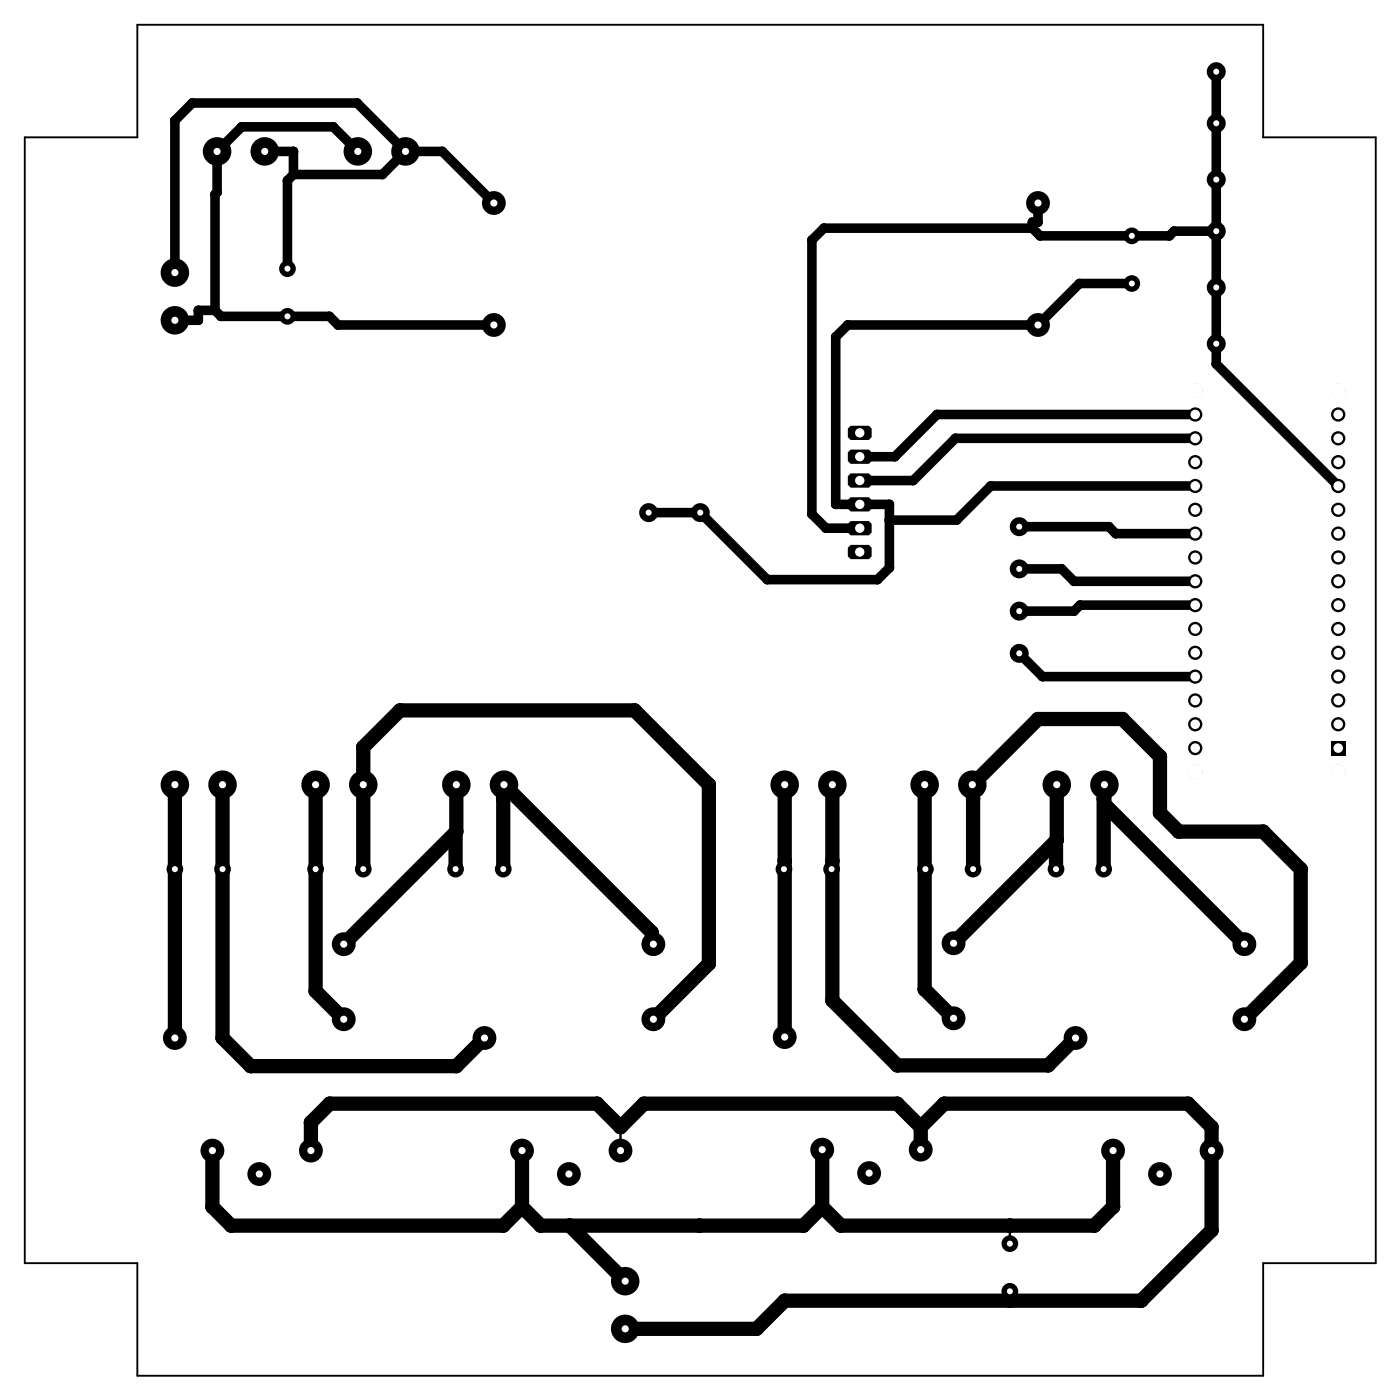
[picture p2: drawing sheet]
<svg xmlns="http://www.w3.org/2000/svg" width="149mm" height="149mm" viewBox="0 0 149 149" stroke-linecap="round" stroke-linejoin="round" font-family="sans-serif">
<g fill="none" stroke="#000" stroke-width="1.5">
<path d="M18.6 83.6v27M23.7 83.6v27l3 3h21.9l3-3M33.6 83.6v22l3 3M38.7 92.6v-13l3.9-3.9h25l8 7.9v19.1l-6 5.9M48.6 88.7l-12 11.9M48.6 88.7v3.9M48.6 83.6v5v.1M53.6 92.6v-7.4l.1-1.6 15.7 15.8 .2 1.2M83.6 83.6v26.9M88.7 83.6v23l6.9 7h16.1l2.9-3M98.6 83.6v21.9l3 3M103.7 92.6v-7.4l-.1-1.6 7-7h9l4 4v6l2 2h9l4 4v10l-6 6"/>
<path d="M112.6 89.6l-11 10.9M112.6 89.6v3M112.6 83.6v5.9v.1M117.6 92.6v-7.4l.1-1.6v2.1l14.9 14.9M22.6 122.6v6l2 2h29l2-2M55.6 128.6l2 2h28l2-2M55.6 122.6v6M60.7 130.6l5.9 6M87.6 122.5v6.1M98.1 120.1v2.4M98.1 120.1l2.5-2.5h26l2.5 2.5v11l-7.5 7.5h-38l-3 3h-14M98.1 120.1l-2.5-2.5h-27l-2.5 2.5-2.5-2.5h-28.5l-2 2v3"/>
<path d="M118.6 122.6v6l-2 2h-27l-2-2"/>
</g>
<g fill="#000">
<circle cx="18.6" cy="12.8" r=".51"/>
<circle cx="20.5" cy="11" r=".51"/>
<circle cx="25.8" cy="13.5" r=".51"/>
<circle cx="30.6" cy="19.2" r=".51"/>
<circle cx="31.3" cy="18.6" r=".51"/>
<circle cx="31.3" cy="16.1" r=".51"/>
<circle cx="35.5" cy="13.5" r=".51"/>
<circle cx="38.1" cy="11" r=".51"/>
<circle cx="40.8" cy="18.6" r=".51"/>
<circle cx="47.1" cy="16.1" r=".51"/>
<circle cx="18.6" cy="34.1" r="1.52"/>
<circle cx="21.1" cy="33.1" r=".51"/>
<circle cx="21.1" cy="34.1" r=".51"/>
<circle cx="22.9" cy="20.7" r=".51"/>
<circle cx="22.9" cy="33.1" r=".51"/>
<circle cx="23.1" cy="20.5" r=".51"/>
<circle cx="23.5" cy="33.7" r=".51"/>
<circle cx="35.1" cy="33.7" r=".51"/>
<circle cx="36" cy="34.6" r=".51"/>
<circle cx="86.5" cy="25.6" r=".51"/>
<circle cx="87.8" cy="24.3" r=".51"/>
<circle cx="89.1" cy="35.9" r=".51"/>
<circle cx="90.4" cy="34.6" r=".51"/>
<circle cx="110" cy="23.7" r=".51"/>
<circle cx="110" cy="24.3" r=".51"/>
<circle cx="110.6" cy="23.7" r=".51"/>
<circle cx="110.9" cy="25.1" r=".51"/>
<circle cx="115.1" cy="30.2" r=".51"/>
<circle cx="124.6" cy="25.1" r=".51"/>
<circle cx="125.1" cy="24.6" r=".51"/>
<circle cx="129.6" cy="38.8" r=".51"/>
<circle cx="86.5" cy="54.8" r=".51"/>
<circle cx="88" cy="56.3" r=".51"/>
<circle cx="89.1" cy="53.8" r=".51"/>
<circle cx="94.8" cy="55.4" r=".51"/>
<circle cx="94.8" cy="53.8" r=".51"/>
<circle cx="95.4" cy="48.7" r=".51"/>
<circle cx="97.3" cy="51.2" r=".51"/>
<circle cx="99.9" cy="44.2" r=".51"/>
<circle cx="101.8" cy="46.7" r=".51"/>
<circle cx="102" cy="55.4" r=".51"/>
<circle cx="105.6" cy="51.8" r=".51"/>
<circle cx="118.2" cy="56.1" r=".51"/>
<circle cx="118.9" cy="56.9" r=".51"/>
<circle cx="127.4" cy="46.7" r=".51"/>
<circle cx="127.4" cy="51.8" r=".51"/>
<circle cx="127.4" cy="44.2" r=".51"/>
<circle cx="127.4" cy="56.9" r=".51"/>
<circle cx="142.6" cy="51.8" r=".51"/>
<circle cx="38.7" cy="79.6" r=".76"/>
<circle cx="42.6" cy="75.7" r=".76"/>
<circle cx="67.6" cy="75.7" r=".76"/>
<circle cx="81.8" cy="61.8" r=".51"/>
<circle cx="93.5" cy="61.8" r=".51"/>
<circle cx="94.8" cy="60.5" r=".51"/>
<circle cx="110.6" cy="76.6" r=".76"/>
<circle cx="111.1" cy="72.1" r=".51"/>
<circle cx="113.2" cy="60.6" r=".51"/>
<circle cx="114.5" cy="62" r=".51"/>
<circle cx="114.5" cy="65.1" r=".51"/>
<circle cx="115.1" cy="64.5" r=".51"/>
<circle cx="119.6" cy="76.6" r=".76"/>
<circle cx="127.4" cy="72.1" r=".51"/>
<circle cx="48.6" cy="88.7" r=".76"/>
<circle cx="48.6" cy="85.2" r=".12"/>
<circle cx="48.6" cy="88.7" r=".12"/>
<circle cx="48.6" cy="88.6" r=".76"/>
<circle cx="53.6" cy="85.2" r=".76"/>
<circle cx="69.4" cy="99.4" r=".76"/>
<circle cx="75.6" cy="83.6" r=".76"/>
<circle cx="83.6" cy="91.8" r=".76"/>
<circle cx="83.6" cy="91.8" r=".12"/>
<circle cx="88.7" cy="91.8" r=".76"/>
<circle cx="88.7" cy="91.8" r=".12"/>
<circle cx="98.6" cy="85.2" r=".12"/>
<circle cx="103.7" cy="85.2" r=".76"/>
<circle cx="112.6" cy="89.6" r=".76"/>
<circle cx="112.6" cy="85.2" r=".12"/>
<circle cx="112.6" cy="89.6" r=".12"/>
<circle cx="112.6" cy="89.5" r=".76"/>
<circle cx="117.6" cy="85.2" r=".76"/>
<circle cx="117.7" cy="85.7" r=".76"/>
<circle cx="123.6" cy="80.6" r=".76"/>
<circle cx="123.6" cy="86.6" r=".76"/>
<circle cx="125.6" cy="88.6" r=".76"/>
<circle cx="134.6" cy="88.6" r=".76"/>
<circle cx="138.6" cy="92.6" r=".76"/>
<circle cx="23.7" cy="110.6" r=".76"/>
<circle cx="26.7" cy="113.6" r=".76"/>
<circle cx="33.1" cy="119.6" r=".76"/>
<circle cx="33.6" cy="105.6" r=".76"/>
<circle cx="35.1" cy="117.6" r=".76"/>
<circle cx="48.6" cy="113.6" r=".76"/>
<circle cx="63.6" cy="117.6" r=".76"/>
<circle cx="68.6" cy="117.6" r=".76"/>
<circle cx="75.6" cy="102.7" r=".76"/>
<circle cx="88.7" cy="106.6" r=".76"/>
<circle cx="95.6" cy="113.6" r=".76"/>
<circle cx="95.6" cy="117.6" r=".76"/>
<circle cx="98.6" cy="105.5" r=".76"/>
<circle cx="100.6" cy="117.6" r=".76"/>
<circle cx="111.7" cy="113.6" r=".76"/>
<circle cx="126.6" cy="117.6" r=".76"/>
<circle cx="138.6" cy="102.6" r=".76"/>
<circle cx="22.6" cy="128.6" r=".76"/>
<circle cx="24.6" cy="130.6" r=".76"/>
<circle cx="53.6" cy="130.6" r=".76"/>
<circle cx="55.6" cy="128.6" r=".76"/>
<circle cx="57.6" cy="130.6" r=".76"/>
<circle cx="60.7" cy="130.6" r=".76"/>
<circle cx="66.1" cy="120.1" r=".76"/>
<circle cx="66.1" cy="120.1" r=".12"/>
<circle cx="74.6" cy="130.6" r=".76"/>
<circle cx="83.6" cy="138.6" r=".76"/>
<circle cx="85.6" cy="130.6" r=".76"/>
<circle cx="87.6" cy="128.6" r=".76"/>
<circle cx="89.6" cy="130.6" r=".76"/>
<circle cx="98.1" cy="120.1" r=".76"/>
<circle cx="107.6" cy="138.6" r=".51"/>
<circle cx="107.6" cy="130.6" r=".76"/>
<circle cx="107.6" cy="138.6" r=".76"/>
<circle cx="107.6" cy="130.6" r=".12"/>
<circle cx="116.6" cy="130.6" r=".76"/>
<circle cx="118.6" cy="128.6" r=".76"/>
<circle cx="121.6" cy="138.6" r=".76"/>
<circle cx="129.1" cy="131.1" r=".76"/>
<circle cx="129.1" cy="120.1" r=".76"/>
<circle cx="80.6" cy="141.6" r=".76"/>
</g>
<path d="M48.6 83.6v5.1M83.6 91.7v.9M88.7 91.7l-.1 .9M98.6 83.6v1.6v7.4M112.6 83.6v6M66.1 120.1v2.5M107.6 130.6v2" fill="none" stroke="#000" stroke-width=".25"/>
<g fill="none" stroke="#000" stroke-width="1">
<path d="M28.2 16.1h3.1v2.5M31.3 18.6l-.7 .6v9.4M38.1 16.1l-2.6-2.6h-9.7l-2.7 2.6v4.4l-.2 .2v12.4M43.2 16.1l-5.1-5.1h-17.6l-1.9 1.8v16.3M43.2 16.1h3.9l5.5 5.5M43.2 16.1l-2.4 2.5h-9.5M129.6 7.6v31.2l13 13M22.9 33.1l.6 .6h11.6l.9 .9h16.6M22.9 33.1h-1.8v1h-2.5M110 24.3h-22.2l-1.3 1.3v29.2l1.5 1.5h3.6M110 24.3l.9 .8h13.7l.5-.5h4.5M110.6 21.6v2.1h-.6v.6"/>
<path d="M120.6 30.2h-5.5l-4.5 4.4h-20.2l-1.3 1.3v17.9h5.7v6.7l-1.3 1.3h-11.7l-7.2-7.2h-5.5M108.6 56.1h9.6l.7 .8h8.5M127.4 46.7h-25.6l-4.5 4.5h-5.7M127.4 44.2h-27.5l-4.5 4.5h-3.8M127.4 51.8h-21.8l-3.6 3.6h-7.2M108.6 69.6l2.5 2.5h16.3M108.6 60.6h4.6l1.3 1.4h12.9M127.4 64.5h-12.3l-.6 .6h-5.9M107.6 137.6v1"/>
</g>
<g fill="#000">
<circle cx="127.4" cy="51.8" r=".51"/>
<circle cx="127.4" cy="46.7" r=".51"/>
<circle cx="127.4" cy="44.2" r=".51"/>
<circle cx="127.4" cy="56.9" r=".51"/>
<circle cx="142.6" cy="51.8" r=".51"/>
<circle cx="127.4" cy="72.1" r=".51"/>
</g>
<circle cx="18.6" cy="34.1" r=".38" fill="#fff"/>
<circle cx="18.6" cy="29.1" r="1.52" fill="#000"/>
<circle cx="18.6" cy="29.1" r=".38" fill="#fff"/>
<circle cx="23.1" cy="16.1" r="1.52" fill="#000"/>
<circle cx="23.1" cy="16.1" r=".38" fill="#fff"/>
<circle cx="28.2" cy="16.1" r="1.52" fill="#000"/>
<circle cx="28.2" cy="16.1" r=".38" fill="#fff"/>
<circle cx="38.1" cy="16.1" r="1.52" fill="#000"/>
<circle cx="38.1" cy="16.1" r=".38" fill="#fff"/>
<circle cx="43.2" cy="16.1" r="1.52" fill="#000"/>
<circle cx="43.2" cy="16.1" r=".38" fill="#fff"/>
<circle cx="30.6" cy="28.6" r=".89" fill="#000"/>
<circle cx="30.6" cy="28.6" r=".32" fill="#fff"/>
<circle cx="30.6" cy="33.7" r=".89" fill="#000"/>
<circle cx="30.6" cy="33.7" r=".32" fill="#fff"/>
<circle cx="52.6" cy="21.6" r="1.27" fill="#000"/>
<circle cx="52.6" cy="21.6" r=".38" fill="#fff"/>
<circle cx="52.6" cy="34.6" r="1.27" fill="#000"/>
<circle cx="52.6" cy="34.6" r=".38" fill="#fff"/>
<circle cx="110.6" cy="21.6" r="1.27" fill="#000"/>
<circle cx="110.6" cy="21.6" r=".38" fill="#fff"/>
<circle cx="110.6" cy="34.6" r="1.27" fill="#000"/>
<circle cx="110.6" cy="34.6" r=".38" fill="#fff"/>
<circle cx="120.6" cy="25.1" r=".89" fill="#000"/>
<circle cx="120.6" cy="25.1" r=".32" fill="#fff"/>
<circle cx="120.6" cy="30.2" r=".89" fill="#000"/>
<circle cx="120.6" cy="30.2" r=".32" fill="#fff"/>
<path d="M141.9 79h1.5v1.5h-1.5z" fill="#000"/>
<circle cx="142.6" cy="79.7" r=".51" fill="#fff"/>
<circle cx="142.6" cy="77.2" r=".76" fill="#000"/>
<circle cx="142.6" cy="77.2" r=".51" fill="#fff"/>
<circle cx="142.6" cy="74.7" r=".76" fill="#000"/>
<circle cx="142.6" cy="74.7" r=".51" fill="#fff"/>
<circle cx="142.6" cy="72.1" r=".76" fill="#000"/>
<circle cx="142.6" cy="72.1" r=".51" fill="#fff"/>
<circle cx="142.6" cy="69.6" r=".76" fill="#000"/>
<circle cx="142.6" cy="69.6" r=".51" fill="#fff"/>
<circle cx="142.6" cy="67" r=".76" fill="#000"/>
<circle cx="142.6" cy="67" r=".51" fill="#fff"/>
<circle cx="142.6" cy="64.5" r=".76" fill="#000"/>
<circle cx="142.6" cy="64.5" r=".51" fill="#fff"/>
<circle cx="142.6" cy="62" r=".76" fill="#000"/>
<circle cx="142.6" cy="62" r=".51" fill="#fff"/>
<circle cx="142.6" cy="59.4" r=".76" fill="#000"/>
<circle cx="142.6" cy="59.4" r=".51" fill="#fff"/>
<circle cx="142.6" cy="56.9" r=".76" fill="#000"/>
<circle cx="142.6" cy="56.9" r=".51" fill="#fff"/>
<circle cx="142.6" cy="54.3" r=".76" fill="#000"/>
<circle cx="142.6" cy="54.3" r=".51" fill="#fff"/>
<circle cx="142.6" cy="51.8" r=".76" fill="#000"/>
<circle cx="142.6" cy="51.8" r=".51" fill="#fff"/>
<circle cx="142.6" cy="49.3" r=".76" fill="#000"/>
<circle cx="142.6" cy="49.3" r=".51" fill="#fff"/>
<circle cx="142.6" cy="46.7" r=".76" fill="#000"/>
<circle cx="142.6" cy="46.7" r=".51" fill="#fff"/>
<circle cx="142.6" cy="44.2" r=".76" fill="#000"/>
<circle cx="142.6" cy="44.2" r=".51" fill="#fff"/>
<circle cx="127.4" cy="44.2" r=".76" fill="#000"/>
<circle cx="127.4" cy="44.2" r=".51" fill="#fff"/>
<circle cx="127.4" cy="46.7" r=".76" fill="#000"/>
<circle cx="127.4" cy="46.7" r=".51" fill="#fff"/>
<circle cx="127.4" cy="49.3" r=".76" fill="#000"/>
<circle cx="127.4" cy="49.3" r=".51" fill="#fff"/>
<circle cx="127.4" cy="51.8" r=".76" fill="#000"/>
<circle cx="127.4" cy="51.8" r=".51" fill="#fff"/>
<circle cx="127.4" cy="54.3" r=".76" fill="#000"/>
<circle cx="127.4" cy="54.3" r=".51" fill="#fff"/>
<circle cx="127.4" cy="56.9" r=".76" fill="#000"/>
<circle cx="127.4" cy="56.9" r=".51" fill="#fff"/>
<circle cx="127.4" cy="59.4" r=".76" fill="#000"/>
<circle cx="127.4" cy="59.4" r=".51" fill="#fff"/>
<circle cx="127.4" cy="62" r=".76" fill="#000"/>
<circle cx="127.4" cy="62" r=".51" fill="#fff"/>
<circle cx="127.4" cy="64.5" r=".76" fill="#000"/>
<circle cx="127.4" cy="64.5" r=".51" fill="#fff"/>
<circle cx="127.4" cy="67" r=".76" fill="#000"/>
<circle cx="127.4" cy="67" r=".51" fill="#fff"/>
<circle cx="127.4" cy="69.6" r=".76" fill="#000"/>
<circle cx="127.4" cy="69.6" r=".51" fill="#fff"/>
<circle cx="127.4" cy="72.1" r=".76" fill="#000"/>
<circle cx="127.4" cy="72.1" r=".51" fill="#fff"/>
<circle cx="127.4" cy="74.7" r=".76" fill="#000"/>
<circle cx="127.4" cy="74.7" r=".51" fill="#fff"/>
<circle cx="127.4" cy="77.2" r=".76" fill="#000"/>
<circle cx="127.4" cy="77.2" r=".51" fill="#fff"/>
<circle cx="127.4" cy="79.7" r=".76" fill="#000"/>
<circle cx="127.4" cy="79.7" r=".51" fill="#fff"/>
<circle cx="127.4" cy="82.3" r=".76" fill="#000"/>
<circle cx="127.4" cy="82.3" r=".81" fill="#fff"/>
<circle cx="142.6" cy="82.3" r=".76" fill="#000"/>
<circle cx="142.6" cy="82.3" r=".81" fill="#fff"/>
<circle cx="142.6" cy="41.6" r=".76" fill="#000"/>
<circle cx="142.6" cy="41.6" r=".81" fill="#fff"/>
<circle cx="127.4" cy="41.6" r=".76" fill="#000"/>
<circle cx="127.4" cy="41.6" r=".81" fill="#fff"/>
<path d="M90.7 45.4h1.9l.3 .3v.9l-.3 .3h-1.9l-.3-.3v-.9z" fill-rule="evenodd" fill="#000"/>
<circle cx="91.6" cy="46.1" r=".5" fill="#fff"/>
<path d="M90.7 47.9h1.9l.3 .3v.9l-.3 .3h-1.9l-.3-.3v-.9z" fill-rule="evenodd" fill="#000"/>
<circle cx="91.6" cy="48.7" r=".5" fill="#fff"/>
<path d="M90.7 50.5h1.9l.3 .3v.9l-.3 .3h-1.9l-.3-.3v-.9z" fill-rule="evenodd" fill="#000"/>
<circle cx="91.6" cy="51.2" r=".5" fill="#fff"/>
<path d="M90.7 53h1.9l.3 .3v.9l-.3 .3h-1.9l-.3-.3v-.9z" fill-rule="evenodd" fill="#000"/>
<circle cx="91.6" cy="53.8" r=".5" fill="#fff"/>
<path d="M90.7 55.5h1.9l.3 .3v1l-.3 .3h-1.9l-.3-.3v-1z" fill-rule="evenodd" fill="#000"/>
<circle cx="91.6" cy="56.3" r=".5" fill="#fff"/>
<path d="M90.7 58.1h1.9l.3 .3v.9l-.3 .3h-1.9l-.3-.3v-.9z" fill-rule="evenodd" fill="#000"/>
<circle cx="91.6" cy="58.8" r=".5" fill="#fff"/>
<circle cx="74.6" cy="54.6" r="1.01" fill="#000"/>
<circle cx="74.6" cy="54.6" r=".32" fill="#fff"/>
<circle cx="69.1" cy="54.6" r="1.01" fill="#000"/>
<circle cx="69.1" cy="54.6" r=".32" fill="#fff"/>
<circle cx="129.6" cy="7.6" r="1.01" fill="#000"/>
<circle cx="129.6" cy="7.6" r=".32" fill="#fff"/>
<circle cx="129.6" cy="13.1" r="1.01" fill="#000"/>
<circle cx="129.6" cy="13.1" r=".32" fill="#fff"/>
<circle cx="108.6" cy="65.1" r="1.01" fill="#000"/>
<circle cx="108.6" cy="65.1" r=".32" fill="#fff"/>
<circle cx="108.6" cy="56.1" r="1.01" fill="#000"/>
<circle cx="108.6" cy="56.1" r=".32" fill="#fff"/>
<circle cx="108.6" cy="69.6" r="1.01" fill="#000"/>
<circle cx="108.6" cy="69.6" r=".32" fill="#fff"/>
<circle cx="108.6" cy="60.6" r="1.01" fill="#000"/>
<circle cx="108.6" cy="60.6" r=".32" fill="#fff"/>
<circle cx="129.6" cy="19.1" r="1.01" fill="#000"/>
<circle cx="129.6" cy="19.1" r=".32" fill="#fff"/>
<circle cx="129.6" cy="24.6" r="1.01" fill="#000"/>
<circle cx="129.6" cy="24.6" r=".32" fill="#fff"/>
<circle cx="129.6" cy="30.6" r="1.01" fill="#000"/>
<circle cx="129.6" cy="30.6" r=".32" fill="#fff"/>
<circle cx="129.6" cy="36.6" r="1.01" fill="#000"/>
<circle cx="129.6" cy="36.6" r=".32" fill="#fff"/>
<circle cx="51.6" cy="110.6" r="1.27" fill="#000"/>
<circle cx="51.6" cy="110.6" r=".38" fill="#fff"/>
<circle cx="69.6" cy="100.6" r="1.27" fill="#000"/>
<circle cx="69.6" cy="100.6" r=".38" fill="#fff"/>
<circle cx="69.6" cy="108.6" r="1.27" fill="#000"/>
<circle cx="69.6" cy="108.6" r=".38" fill="#fff"/>
<circle cx="55.6" cy="122.6" r="1.27" fill="#000"/>
<circle cx="55.6" cy="122.6" r=".38" fill="#fff"/>
<circle cx="66.1" cy="122.6" r="1.27" fill="#000"/>
<circle cx="66.1" cy="122.6" r=".38" fill="#fff"/>
<circle cx="60.6" cy="125.1" r="1.27" fill="#000"/>
<circle cx="60.6" cy="125.1" r=".38" fill="#fff"/>
<circle cx="114.6" cy="110.6" r="1.27" fill="#000"/>
<circle cx="114.6" cy="110.6" r=".38" fill="#fff"/>
<circle cx="132.6" cy="100.6" r="1.27" fill="#000"/>
<circle cx="132.6" cy="100.6" r=".38" fill="#fff"/>
<circle cx="132.6" cy="108.6" r="1.27" fill="#000"/>
<circle cx="132.6" cy="108.6" r=".38" fill="#fff"/>
<circle cx="118.6" cy="122.6" r="1.27" fill="#000"/>
<circle cx="118.6" cy="122.6" r=".38" fill="#fff"/>
<circle cx="129.1" cy="122.6" r="1.27" fill="#000"/>
<circle cx="129.1" cy="122.6" r=".38" fill="#fff"/>
<circle cx="123.6" cy="125.1" r="1.27" fill="#000"/>
<circle cx="123.6" cy="125.1" r=".38" fill="#fff"/>
<circle cx="66.6" cy="141.6" r="1.52" fill="#000"/>
<circle cx="66.6" cy="141.6" r=".38" fill="#fff"/>
<circle cx="66.6" cy="136.6" r="1.52" fill="#000"/>
<circle cx="66.6" cy="136.6" r=".38" fill="#fff"/>
<circle cx="107.6" cy="137.6" r=".89" fill="#000"/>
<circle cx="107.6" cy="137.6" r=".32" fill="#fff"/>
<circle cx="107.6" cy="132.6" r=".89" fill="#000"/>
<circle cx="107.6" cy="132.6" r=".32" fill="#fff"/>
<circle cx="18.6" cy="110.6" r="1.27" fill="#000"/>
<circle cx="18.6" cy="110.6" r=".38" fill="#fff"/>
<circle cx="36.6" cy="100.6" r="1.27" fill="#000"/>
<circle cx="36.6" cy="100.6" r=".38" fill="#fff"/>
<circle cx="36.6" cy="108.6" r="1.27" fill="#000"/>
<circle cx="36.6" cy="108.6" r=".38" fill="#fff"/>
<circle cx="22.6" cy="122.6" r="1.27" fill="#000"/>
<circle cx="22.6" cy="122.6" r=".38" fill="#fff"/>
<circle cx="33.1" cy="122.6" r="1.27" fill="#000"/>
<circle cx="33.1" cy="122.6" r=".38" fill="#fff"/>
<circle cx="27.6" cy="125.1" r="1.27" fill="#000"/>
<circle cx="27.6" cy="125.1" r=".38" fill="#fff"/>
<circle cx="83.6" cy="110.5" r="1.27" fill="#000"/>
<circle cx="83.6" cy="110.5" r=".38" fill="#fff"/>
<circle cx="101.6" cy="100.5" r="1.27" fill="#000"/>
<circle cx="101.6" cy="100.5" r=".38" fill="#fff"/>
<circle cx="101.6" cy="108.5" r="1.27" fill="#000"/>
<circle cx="101.6" cy="108.5" r=".38" fill="#fff"/>
<circle cx="87.6" cy="122.5" r="1.27" fill="#000"/>
<circle cx="87.6" cy="122.5" r=".38" fill="#fff"/>
<circle cx="98.1" cy="122.5" r="1.27" fill="#000"/>
<circle cx="98.1" cy="122.5" r=".38" fill="#fff"/>
<circle cx="92.6" cy="125" r="1.27" fill="#000"/>
<circle cx="92.6" cy="125" r=".38" fill="#fff"/>
<circle cx="18.6" cy="83.6" r="1.52" fill="#000"/>
<circle cx="18.6" cy="83.6" r=".38" fill="#fff"/>
<circle cx="23.7" cy="83.6" r="1.52" fill="#000"/>
<circle cx="23.7" cy="83.6" r=".38" fill="#fff"/>
<circle cx="83.6" cy="83.6" r="1.52" fill="#000"/>
<circle cx="83.6" cy="83.6" r=".38" fill="#fff"/>
<circle cx="88.7" cy="83.6" r="1.52" fill="#000"/>
<circle cx="88.7" cy="83.6" r=".38" fill="#fff"/>
<circle cx="38.7" cy="83.6" r="1.52" fill="#000"/>
<circle cx="38.7" cy="83.6" r=".38" fill="#fff"/>
<circle cx="33.6" cy="83.6" r="1.52" fill="#000"/>
<circle cx="33.6" cy="83.6" r=".38" fill="#fff"/>
<circle cx="103.6" cy="83.6" r="1.52" fill="#000"/>
<circle cx="103.6" cy="83.6" r=".38" fill="#fff"/>
<circle cx="98.6" cy="83.6" r="1.52" fill="#000"/>
<circle cx="98.6" cy="83.6" r=".38" fill="#fff"/>
<circle cx="53.7" cy="83.6" r="1.52" fill="#000"/>
<circle cx="53.7" cy="83.6" r=".38" fill="#fff"/>
<circle cx="48.6" cy="83.6" r="1.52" fill="#000"/>
<circle cx="48.6" cy="83.6" r=".38" fill="#fff"/>
<circle cx="117.7" cy="83.6" r="1.52" fill="#000"/>
<circle cx="117.7" cy="83.6" r=".38" fill="#fff"/>
<circle cx="112.6" cy="83.6" r="1.52" fill="#000"/>
<circle cx="112.6" cy="83.6" r=".38" fill="#fff"/>
<circle cx="23.7" cy="92.6" r=".89" fill="#000"/>
<circle cx="23.7" cy="92.6" r=".32" fill="#fff"/>
<circle cx="18.6" cy="92.6" r=".89" fill="#000"/>
<circle cx="18.6" cy="92.6" r=".32" fill="#fff"/>
<circle cx="88.6" cy="92.6" r=".89" fill="#000"/>
<circle cx="88.6" cy="92.6" r=".32" fill="#fff"/>
<circle cx="83.6" cy="92.6" r=".89" fill="#000"/>
<circle cx="83.6" cy="92.6" r=".32" fill="#fff"/>
<circle cx="53.6" cy="92.6" r=".89" fill="#000"/>
<circle cx="53.6" cy="92.6" r=".32" fill="#fff"/>
<circle cx="48.6" cy="92.6" r=".89" fill="#000"/>
<circle cx="48.6" cy="92.6" r=".32" fill="#fff"/>
<circle cx="38.7" cy="92.6" r=".89" fill="#000"/>
<circle cx="38.7" cy="92.6" r=".32" fill="#fff"/>
<circle cx="33.6" cy="92.6" r=".89" fill="#000"/>
<circle cx="33.6" cy="92.6" r=".32" fill="#fff"/>
<circle cx="117.6" cy="92.6" r=".89" fill="#000"/>
<circle cx="117.6" cy="92.6" r=".32" fill="#fff"/>
<circle cx="112.6" cy="92.6" r=".89" fill="#000"/>
<circle cx="112.6" cy="92.6" r=".32" fill="#fff"/>
<circle cx="103.7" cy="92.6" r=".89" fill="#000"/>
<circle cx="103.7" cy="92.6" r=".32" fill="#fff"/>
<circle cx="98.6" cy="92.6" r=".89" fill="#000"/>
<circle cx="98.6" cy="92.6" r=".32" fill="#fff"/>
<path d="M14.6 2.6h120v12h12v120h-12v12h-120v-12h-12v-120h12z" fill="none" stroke="#000" stroke-width=".2"/>
</svg>
